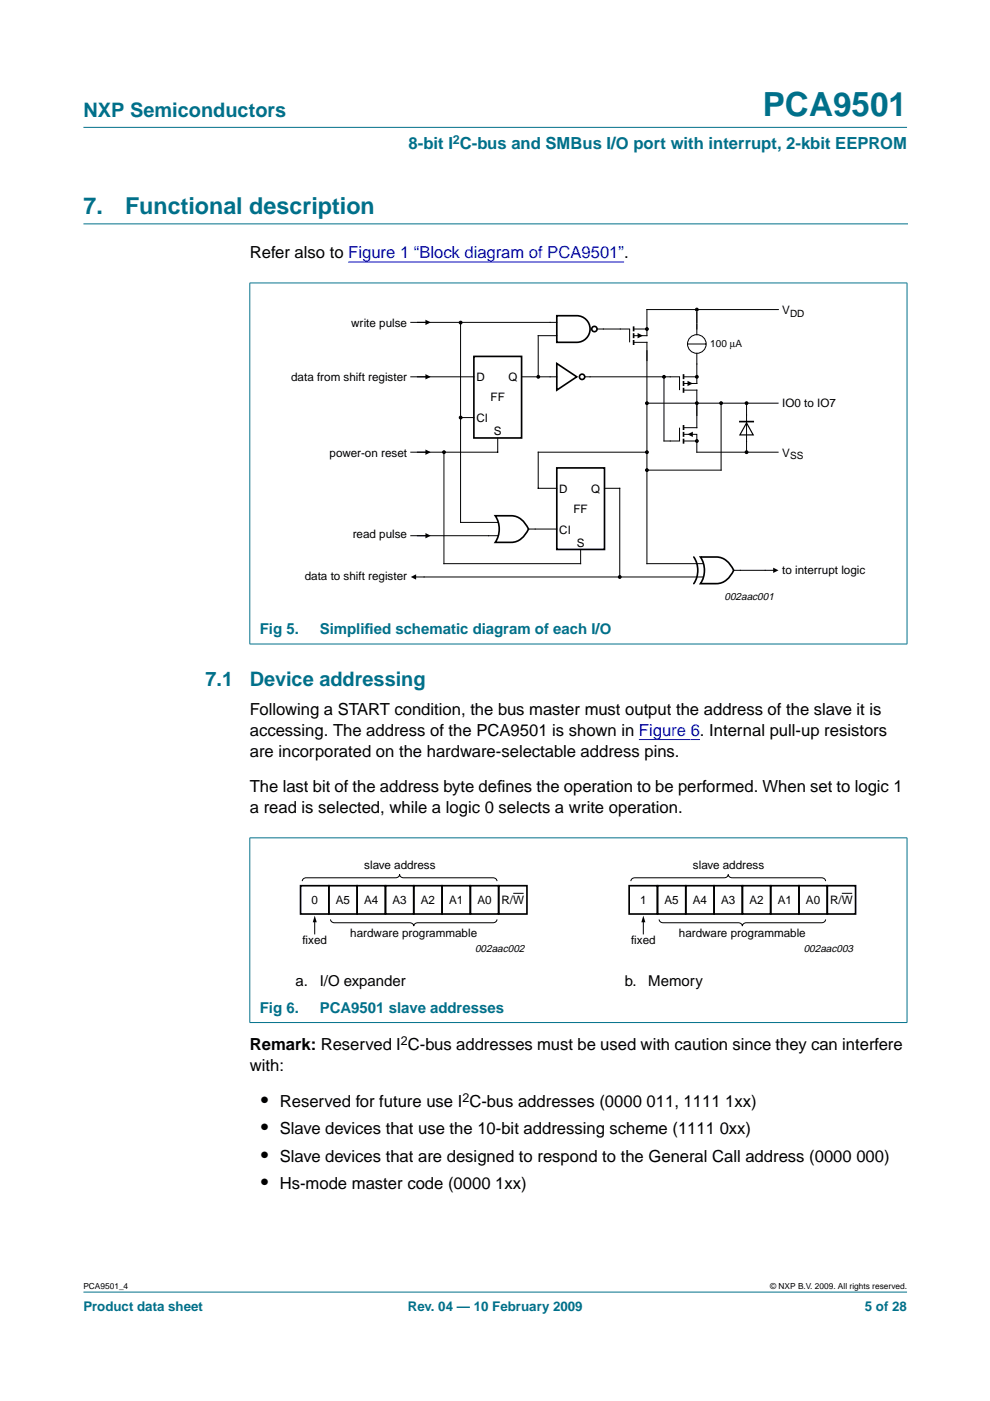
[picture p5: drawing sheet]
<svg xmlns="http://www.w3.org/2000/svg" width="210mm" height="297mm" viewBox="0 0 210 297" stroke-linecap="round" stroke-linejoin="round" font-family="sans-serif">
<defs><g id="words">
<text font-size="7.1" fill="#00708a" x="161.7" y="24.7">PCA9501</text>
<g font-size="4.9" fill="#00708a">
<text x="17.7" y="45.5">7.</text>
<text x="26.5" y="45.5">Functional description</text>
</g>
<g font-size="4.2" fill="#00708a">
<text x="17.7" y="24.9">NXP Semiconductors</text>
<text x="43.6" y="145.4">7.1</text>
<text x="53" y="145.4">Device addressing</text>
</g>
<g font-size="4.2">
<text x="55.4" y="234.7">•</text>
<text x="55.4" y="240.5">•</text>
<text x="55.4" y="246.3">•</text>
<text x="55.4" y="252.1">•</text>
</g>
<text font-size="3.5" fill="#00708a" x="86.6" y="31.6">8-bit I C-bus and SMBus I/O port with interrupt, 2-kbit EEPROM</text>
<g font-size="3.5">
<text x="53" y="54.8">Refer also to Figure 1 “Block diagram of PCA9501”.</text>
<text x="53" y="151.6">Following a START condition, the bus master must output the address of the slave it is</text>
<text x="53" y="160.4">are incorporated on the hardware-selectable address pins.</text>
<text x="53" y="156">accessing. The address of the PCA9501 is shown in Figure 6. Internal pull-up resistors</text>
<text x="53" y="168">The last bit of the address byte def</text>
<text x="105.4" y="168">ines the operation to be performed. When set to logic 1</text>
<text x="53" y="172.4">a read is selected, while a logic 0 selects a write operation.</text>
<text x="53" y="222.7">Remark: Reserved I C-bus addresses must be used with caution since they can interfere</text>
<text x="53" y="227.1">with:</text>
<text x="59.3" y="234.7">Reserved for future use I C-bus addresses (0000 011, 1111 1xx)</text>
<text x="59.3" y="240.5">Slave devices that use the 10-bit addressing scheme (1111 0xx)</text>
<text x="59.3" y="246.3">Slave devices that are designed to respond to the General Call address (0000 000)</text>
<text x="59.3" y="252.1">Hs-mode master code (0000 1xx)</text>
</g>
<g font-size="3.2" fill="#00708a">
<text x="55.1" y="134.4">Fig 5.</text>
<text x="67.8" y="134.4">Simplif</text>
<text x="77.3" y="134.4">ied schematic diagram of each I/O</text>
<text x="55.1" y="214.7">Fig 6.</text>
<text x="67.8" y="214.7">PCA9501 slave addresses</text>
</g>
<g font-size="3.2">
<text x="62.7" y="209">a.</text>
<text x="67.8" y="209">I/O expander</text>
<text x="132.5" y="209">b.</text>
<text x="137.5" y="209">Memory</text>
</g>
<g font-size="2.8" fill="#00708a">
<text x="17.7" y="278">Product data sheet</text>
<text x="86.5" y="278">Rev. 04 — 10 February 2009</text>
<text x="183.4" y="278">5 of 28</text>
</g>
<text font-size="2.6" fill="#00708a" x="96" y="30.5">2</text>
<g font-size="2.6">
<text x="85" y="221.6">2</text>
<text x="98.1" y="233.6">2</text>
</g>
<g font-size="2.5">
<text x="74.5" y="69.3">write pulse</text>
<text x="165.9" y="66.6">V</text>
<text x="61.7" y="80.9">data from shift register</text>
<text x="101" y="80.8">D</text>
<text x="107.8" y="80.8">Q</text>
<text x="101" y="89.5">CI</text>
<text x="104" y="85.1">FF</text>
<text x="165.9" y="86.2">IO0 to IO7</text>
<text x="104.7" y="92.3">S</text>
<text x="69.9" y="96.8">power-on reset</text>
<text x="165.9" y="96.9">V</text>
<text x="118.6" y="104.4">D</text>
<text x="125.4" y="104.4">Q</text>
<text x="118.6" y="113.1">CI</text>
<text x="121.6" y="108.7">FF</text>
<text x="74.8" y="114.2">read pulse</text>
<text x="122.3" y="116">S</text>
<text x="64.6" y="122.9">data to shift register</text>
<text x="165.9" y="121.6">to interrupt logic</text>
<text x="77.2" y="184.3">slave address</text>
<text x="146.9" y="184.3">slave address</text>
<text x="66" y="191.7">0</text>
<text x="71.2" y="191.7">A5</text>
<text x="77.2" y="191.7">A4</text>
<text x="83.2" y="191.7">A3</text>
<text x="89.2" y="191.7">A2</text>
<text x="95.2" y="191.7">A1</text>
<text x="101.2" y="191.7">A0</text>
<text x="106.3" y="191.7">R/W</text>
<text x="135.7" y="191.7">1</text>
<text x="140.9" y="191.7">A5</text>
<text x="146.9" y="191.7">A4</text>
<text x="152.9" y="191.7">A3</text>
<text x="158.9" y="191.7">A2</text>
<text x="164.9" y="191.7">A1</text>
<text x="170.9" y="191.7">A0</text>
<text x="176" y="191.7">R/W</text>
<text x="64.1" y="200.1">fixed</text>
<text x="74.3" y="198.6">hardware programmable</text>
<text x="133.8" y="200.1">fixed</text>
<text x="143.9" y="198.6">hardware programmable</text>
</g>
<g font-size="2.2">
<text x="153.6" y="127.2">002aac001</text>
<text x="100.7" y="201.8">002aac002</text>
<text x="170.4" y="201.8">002aac003</text>
</g>
<g font-size="2.1">
<text x="167.5" y="67.1">DD</text>
<text x="150.6" y="73.6">100 µA</text>
<text x="167.5" y="97.3">SS</text>
</g>
<g font-size="1.8">
<text x="17.7" y="273.4">PCA9501_4</text>
<text x="163.3" y="273.4">© NXP B.V. 2009. All rights reserved.</text>
</g>
</g></defs>
<g fill="#00708a" stroke="#00708a" stroke-width=".21">
<path d="M17.7 273.9h174.6z"/>
<path d="M17.7 27h174.6z"/>
<path d="M53 60v76.5z"/>
<path d="M192.3 60v76.5z"/>
<path d="M52.9 60h139.5z"/>
<path d="M52.9 136.5h139.5z"/>
<path d="M53 177.7v39.1z"/>
<path d="M192.3 177.7v39.1z"/>
<path d="M52.9 177.6h139.5z"/>
<path d="M52.9 216.8h139.5z"/>
</g>
<path d="M17.7 47.5h174.7" fill="none" stroke="#00708a" stroke-width=".21"/>
<path d="M73.8 55.6h58.5M135.5 156.8h12.9" fill="none" stroke="#00f" stroke-width=".21"/>
<g fill="#000" stroke="#000" stroke-width=".25">
<circle cx="97.7" cy="68.4" r=".28"/>
<circle cx="114.1" cy="79.9" r=".28"/>
<circle cx="137.2" cy="69.8" r=".28"/>
<circle cx="140.8" cy="79.9" r=".28"/>
<circle cx="147.7" cy="79.9" r=".28"/>
<circle cx="147.7" cy="65.6" r=".28"/>
<circle cx="94.1" cy="95.9" r=".28"/>
<circle cx="97.7" cy="88.5" r=".28"/>
<circle cx="137.2" cy="99.7" r=".28"/>
<circle cx="137.2" cy="95.9" r=".28"/>
<circle cx="137.2" cy="85.5" r=".28"/>
<circle cx="147.7" cy="85.5" r=".28"/>
<circle cx="147.7" cy="93.5" r=".28"/>
<circle cx="152.9" cy="85.5" r=".28"/>
<circle cx="158.3" cy="95.9" r=".28"/>
<circle cx="158.3" cy="85.5" r=".28"/>
<circle cx="131.4" cy="122.3" r=".28"/>
</g>
<g fill="none" stroke="#000" stroke-width=".21">
<path d="M87.1 68.3h31M87.1 79.9h13.4M97.7 68.4v42.4h7.9M110.6 79.9h7.5M118.1 71.2h-4v8.7M124 79.9h20.1v2.8M126.6 69.8h6.9v2.8M134.3 72.6h2.9v46.9h11.9M134.3 69.8h2.9M140.8 79.9v13.6M144.9 79.9h2.8M145.8 72.9h3.9"/>
<path d="M147.7 74.9v6.4h-2.8M147.7 65.6v5.4M165 65.6h-27.8v5.6h-2.9M94.1 95.9v23.6h29v-3M97.7 88.5h2.8M105.5 92.9v3h-18.4M137.2 95.9h-23.1v7.6h4M137.2 85.5h27.8M144.1 90.7v2.8h-3.3M144.9 92.1h2.8v3.8h17.3M144.9 82.7h2.8v8h-2.8M144.9 93.5h2.9"/>
<path d="M152.9 85.5v14.2h-15.7M158.3 85.5v10.4M87.1 113.6h18.5M112.1 112.2h6M128.2 103.5h3.2v18.8M87.8 122.3h61.3M155.6 120.9h8.8M64.1 186.8a.79 .79 0 0 1 .8-.7h19a.79 .79 0 0 0 .8-.7 .79 .79 0 0 0 .9 .7h18.9a.79 .79 0 0 1 .9 .7M66.7 195.3v2.7M70.1 194.9a.79 .79 0 0 0 .8 .7h16a.79 .79 0 0 1 .8 .7 .79 .79 0 0 1 .9-.7h15.9a.79 .79 0 0 0 .9-.7M108.8 189.4h2.2M133.8 186.8a.79 .79 0 0 1 .8-.7h19a.79 .79 0 0 0 .8-.7 .79 .79 0 0 0 .8 .7h19a.79 .79 0 0 1 .8 .7"/>
<path d="M136.4 195.3v2.7M139.8 194.9a.79 .79 0 0 0 .8 .7h16a.79 .79 0 0 1 .8 .7 .79 .79 0 0 1 .8-.7h16a.79 .79 0 0 0 .8-.7M178.5 189.4h2.2"/>
<circle cx="147.7" cy="72.9" r="1.98"/>
</g>
<g fill="none" stroke="#000" stroke-width=".35">
<path d="M100.5 75.6h10.1v17.3h-10.1zM118.1 77.1l4.2 2.8-4.2 2.8zM118.1 66.9h4.2a2.82 2.82 0 0 1 2.8 2.9 2.82 2.82 0 0 1-2.8 2.8h-4.2zM134.3 69.2v1.1M134.3 70.6v1.1M134.3 72.1v1M144.9 79.3v1.1M118.1 99.2h10.1v17.3h-10.1zM144.9 80.8v1M144.9 82.2v1.1M144.9 90.1v1.1M144.9 91.6v1"/>
<path d="M144.9 93v1.1M156.9 89.4h2.8M105 109.3h3.4a4.1 4.1 0 0 1 3.7 2.9 4.4 4.4 0 0 1-3.7 2.8h-3.4a5.1 5.1 0 0 0 0-5.7zM147.1 118.1a5.1 5.1 0 0 1 0 5.6M148.5 118.1h3.4a4.1 4.1 0 0 1 3.7 2.8 4.4 4.4 0 0 1-3.7 2.8h-3.4a5.1 5.1 0 0 0 0-5.6zM63.7 187.8h6v6h-6zM69.7 187.8h6v6h-6zM75.7 187.8h6v6h-6zM81.7 187.8h6v6h-6zM87.7 187.8h6v6h-6zM93.7 187.8h6v6h-6zM99.7 187.8h6v6h-6z"/>
<path d="M105.7 187.8h6v6h-6zM133.4 187.8h6v6h-6zM139.4 187.8h6v6h-6zM145.4 187.8h6v6h-6zM151.4 187.8h6v6h-6zM157.4 187.8h6v6h-6zM163.4 187.8h6v6h-6zM169.4 187.8h6v6h-6zM175.4 187.8h6v6h-6z"/>
<circle cx="123.4" cy="79.9" r=".56"/>
<circle cx="126" cy="69.8" r=".56"/>
</g>
<path d="M90.2 67.8l1.1 .5-1.1 .6zM90.2 79.3l1.1 .6-1.1 .6zM135.2 70.6l1.1 .6-1.1 .5zM90.2 95.3l1.1 .6-1.1 .5zM145.8 80.7l1.1 .6-1.1 .6zM145.8 92.1l1.1-.6v1.2zM90.2 113l1.1 .6-1.1 .5zM87.1 122.3l1.1-.5v1.1zM163.9 120.4l1.2 .5-1.2 .6zM66.7 194.1l.5 1.4h-.9zM136.4 194.1l.4 1.4h-.8z" fill="#000"/>
<path d="M158.3 89.7l1.4 2.5h-2.8z" fill="none" stroke="#000" stroke-width=".25"/>
<use href="#words"/>
</svg>
